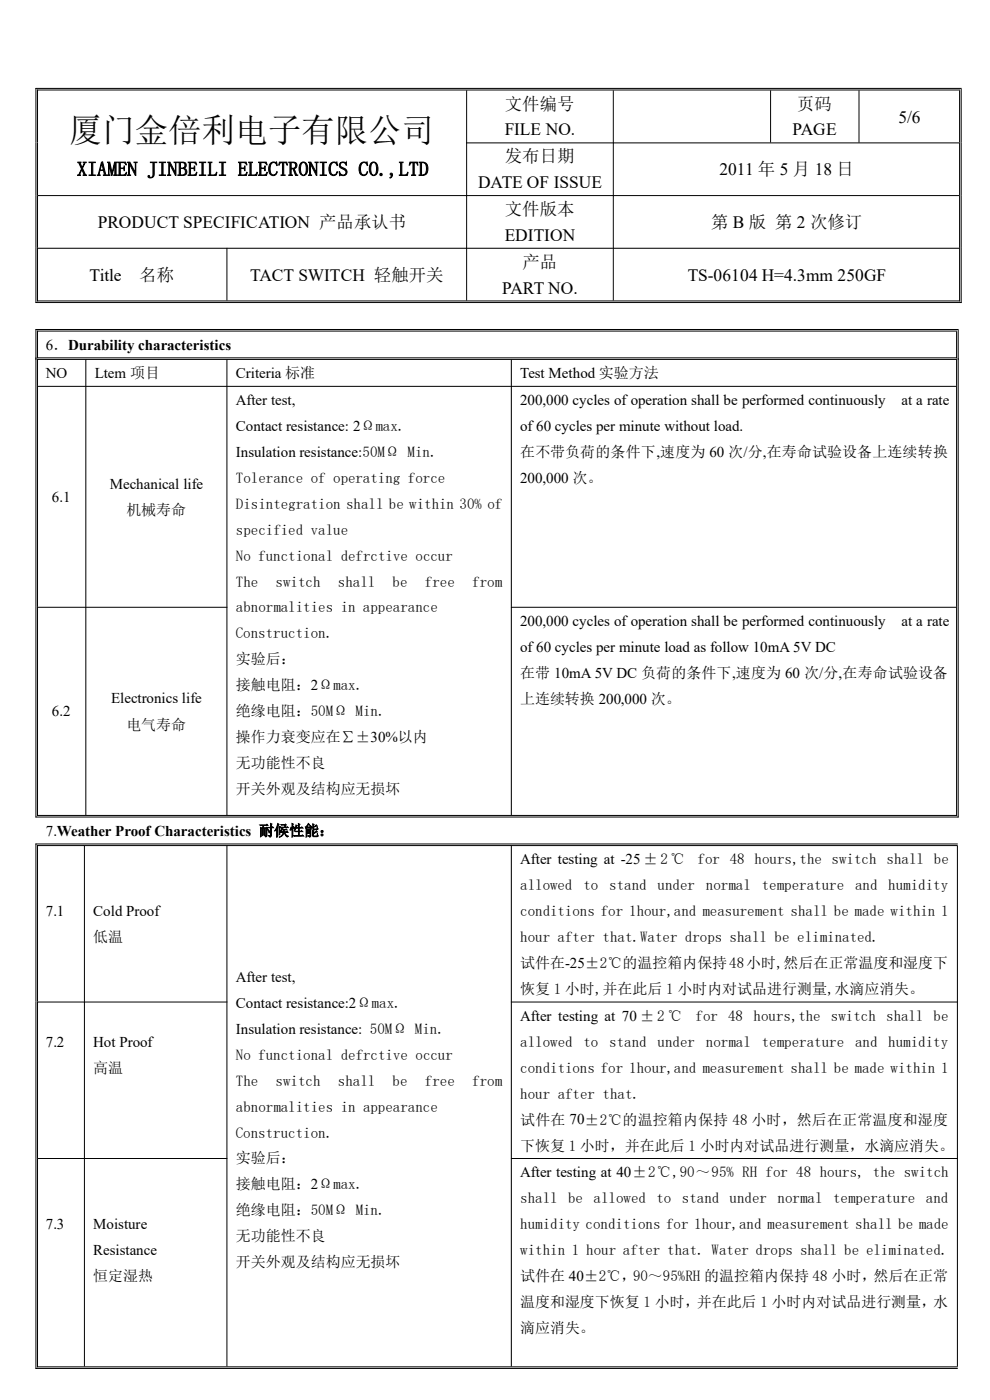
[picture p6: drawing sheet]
<svg xmlns="http://www.w3.org/2000/svg" width="210mm" height="297mm" viewBox="0 0 210 297" stroke-linecap="round" stroke-linejoin="round" font-family="sans-serif">
<defs><g id="words">
<text font-size="7.1" x="14.6" y="30.1">厦门金倍利电子有限公司</text>
<text font-size="4.2" x="16.3" y="37.3">XIAMEN JINBEILI ELECTRONICS CO.,LTD</text>
<g font-size="3.7">
<text x="107.1" y="23.2">文件编号</text>
<text x="169.1" y="23.2">页码</text>
<text x="107.1" y="28.7">FILE NO.</text>
<text x="168.1" y="28.7">PAGE</text>
<text x="190.6" y="26">5/6</text>
<text x="107.1" y="34.4">发布日期</text>
<text x="101.4" y="39.9">DATE OF ISSUE</text>
<text x="152.6" y="37.2">2011 年 5 月 18 日</text>
<text x="107.1" y="45.6">文件版本</text>
<text x="20.7" y="48.3">PRODUCT SPECIFICATION 产品承认书</text>
<text x="107.1" y="51.1">EDITION</text>
<text x="150.8" y="48.3">第 B 版 第 2 次修订</text>
<text x="19" y="59.6">Title</text>
<text x="29.6" y="59.6">名称</text>
<text x="53" y="59.6">TACT SWITCH 轻触开关</text>
<text x="110.8" y="56.8">产品</text>
<text x="145.9" y="59.6">TS-06104 H=4.3mm 250GF</text>
<text x="106.6" y="62.3">PART NO.</text>
</g>
<g font-size="3.2">
<text x="9.7" y="74.2">6．Durability characteristics</text>
<text x="9.7" y="80.2">NO</text>
<text x="20.1" y="80.2">Ltem 项目</text>
<text x="50" y="80.2">Criteria 标准</text>
<text x="110.3" y="80.2">Test Method 实验方法</text>
<text x="50" y="85.9">After test,</text>
<text x="110.3" y="85.9">200,000 cycles of operation shall be performed continuously</text>
<text x="191.2" y="85.9">at a rate</text>
<text x="50" y="91.4">Contact resistance: 2Ωmax.</text>
<text x="110.3" y="91.4">of60 cycles per minute without load.</text>
<text x="50" y="96.9">Insulation resistance:50MΩ Min.</text>
<text x="110.3" y="96.9">在不带负荷的条件下,速度为 60 次/分,在寿命试验设备上连续转换</text>
<text x="11" y="106.5">6.1</text>
<text x="23.3" y="103.7">Mechanical life</text>
<text x="50" y="102.4">Tolerance of operating force</text>
<text x="50" y="107.9">Disintegration shall be within 30% of</text>
<text x="110.3" y="102.4">200,000 次。</text>
<text x="26.8" y="109.3">机械寿命</text>
<text x="50" y="113.4">specified value</text>
<text x="50" y="118.9">No functional defrctive occur</text>
<text x="50" y="124.4">The</text>
<text x="58.5" y="124.4">switch</text>
<text x="71.7" y="124.4">shall</text>
<text x="83.3" y="124.4">be</text>
<text x="90.1" y="124.4">free</text>
<text x="100.2" y="124.4">from</text>
<text x="50" y="129.9">abnormalities in appearance</text>
<text x="50" y="135.4">Construction.</text>
<text x="110.3" y="132.8">200,000 cycles of operation shall be performed continuously</text>
<text x="191.2" y="132.8">at a rate</text>
<text x="50" y="140.9">实验后：</text>
<text x="110.3" y="143.8">在带 10mA 5V DC 负荷的条件下,速度为 60 次/分,在寿命试验设备</text>
<text x="110.3" y="138.3">of60 cycles per minute load as follow 10mA 5V DC</text>
<text x="23.6" y="149.2">Electronics life</text>
<text x="50" y="146.4">接触电阻：2Ωmax.</text>
<text x="110.3" y="149.3">上连续转换 200,000 次。</text>
<text x="11" y="152">6.2</text>
<text x="26.8" y="154.8">电气寿命</text>
<text x="50" y="151.9">绝缘电阻：50MΩ Min.</text>
<text x="50" y="157.4">操作力衰变应在∑±30%以内</text>
<text x="50" y="163">无功能性不良</text>
<text x="50" y="168.5">开关外观及结构应无损坏</text>
<text x="9.7" y="177.3">7.Weather Proof Characteristics 耐候性能：</text>
<text x="110.3" y="183.3">After testing at -25±2℃</text>
<text x="148" y="183.3">for 48 hours,the switch shall be</text>
<text x="110.3" y="188.8">allowed</text>
<text x="123.8" y="188.8">to</text>
<text x="129.3" y="188.8">stand</text>
<text x="139.5" y="188.8">under</text>
<text x="149.7" y="188.8">normal</text>
<text x="161.6" y="188.8">temperature</text>
<text x="181.4" y="188.8">and</text>
<text x="188.4" y="188.8">humidity</text>
<text x="9.7" y="194.3">7.1</text>
<text x="19.8" y="194.3">Cold Proof</text>
<text x="110.3" y="194.3">conditions for 1hour,and measurement shall be made within 1</text>
<text x="19.8" y="199.8">低温</text>
<text x="110.3" y="199.8">hour after that.Water drops shall be eliminated.</text>
<text x="50" y="208.3">After test,</text>
<text x="110.3" y="205.3">试件在-25±2℃的温控箱内保持48小时,然后在正常温度和湿度下</text>
<text x="50" y="213.8">Contact resistance:2Ωmax.</text>
<text x="110.3" y="210.8">恢复 1 小时,并在此后 1 小时内对试品进行测量,水滴应消失。</text>
<text x="50" y="219.3">Insulation resistance: 50MΩ Min.</text>
<text x="110.3" y="216.5">After testing at 70 ± 2 ℃</text>
<text x="147.5" y="216.6">for 48 hours,the switch shall be</text>
<text x="9.7" y="222">7.2</text>
<text x="19.8" y="222">Hot Proof</text>
<text x="19.8" y="227.6">高温</text>
<text x="50" y="224.8">No functional defrctive occur</text>
<text x="110.3" y="222.1">allowed</text>
<text x="110.3" y="227.6">conditions for 1hour,and measurement shall be made within 1</text>
<text x="123.8" y="222.1">to</text>
<text x="129.3" y="222.1">stand</text>
<text x="139.5" y="222.1">under</text>
<text x="149.7" y="222.1">normal</text>
<text x="161.6" y="222.1">temperature</text>
<text x="181.4" y="222.1">and</text>
<text x="188.4" y="222.1">humidity</text>
<text x="50" y="230.3">The</text>
<text x="58.5" y="230.3">switch</text>
<text x="71.7" y="230.3">shall</text>
<text x="83.3" y="230.3">be</text>
<text x="90.2" y="230.3">free</text>
<text x="100.2" y="230.3">from</text>
<text x="110.3" y="233.1">hour after that.</text>
<text x="50" y="235.8">abnormalities in appearance</text>
<text x="110.3" y="238.6">试件在 70±2℃的温控箱内保持 48 小时，然后在正常温度和湿度</text>
<text x="50" y="241.3">Construction.</text>
<text x="110.3" y="244.1">下恢复 1 小时，并在此后 1 小时内对试品进行测量，水滴应消失。</text>
<text x="50" y="246.8">实验后：</text>
<text x="110.3" y="249.7">After testing at 40±2℃,90～95% RH for 48 hours, the switch</text>
<text x="50" y="252.3">接触电阻：2Ωmax.</text>
<text x="50" y="257.8">绝缘电阻：50MΩ Min.</text>
<text x="110.3" y="255.3">shall be allowed</text>
<text x="139.3" y="255.3">to stand</text>
<text x="154.8" y="255.3">under</text>
<text x="164.9" y="255.3">normal</text>
<text x="176.7" y="255.3">temperature and</text>
<text x="9.7" y="260.7">7.3</text>
<text x="19.8" y="260.7">Moisture</text>
<text x="50" y="263.3">无功能性不良</text>
<text x="110.3" y="260.8">humidity conditions for 1hour,and measurement shall be made</text>
<text x="19.8" y="266.2">Resistance</text>
<text x="50" y="268.8">开关外观及结构应无损坏</text>
<text x="110.3" y="266.3">within 1 hour after that. Water drops shall be eliminated.</text>
<text x="19.8" y="271.8">恒定湿热</text>
<text x="110.3" y="271.8">试件在 40±2℃，90～95%RH 的温控箱内保持 48 小时，然后在正常</text>
<text x="110.3" y="277.3">温度和湿度下恢复 1 小时，并在此后 1 小时内对试品进行测量，水</text>
<text x="110.3" y="282.8">滴应消失。</text>
</g>
</g></defs>
<g fill="none" stroke="#000" stroke-width=".21">
<path d="M7.5 18.8h196.5M7.6 18.7v45.6M7.9 19.1h195.7M8 19v44.9M99 19.2v44.6M130.1 19.2v44.6M163.5 19.2v11M182.2 19.2v11M203.6 19.2v44.7M203.9 18.8v45.5M98.9 30.3h104.6M8 41.5h195.5"/>
<path d="M8 52.7h195.5M48.1 52.6v11.2M7.5 64.2h196.5M7.5 69.9h195.9M7.6 69.8v103.6M7.9 63.8h195.7M7.9 70.2h195.1M7.9 75.9h195.1M7.9 76.3h195.1M8 70.2v5.8M8 76.2v96.9M18.2 76.3v96.6"/>
<path d="M48.1 76.3v96.6M108.5 76.3v96.6M202.9 70.3v5.7M202.9 76.3v96.8M203.3 70v103.4M8 82h194.8M8 128.8h40.2M108.4 128.8h94.4M7.5 173.3h195.9M7.5 179.1h195.7M7.6 179v111.4M7.9 173h195.1"/>
<path d="M7.9 179.4h195.3M8 179.3v110.8M17.9 179.5v110.4M48.1 179.5v110.4M108.5 179.5v110.4M203.1 179.5v110.4M8 212.6h40.2M108.4 212.6h94.8M8 245.8h40.2M108.4 245.8h94.8M7.5 290.3h195.7M7.9 290h195.3"/>
</g>
<use href="#words"/>
</svg>
